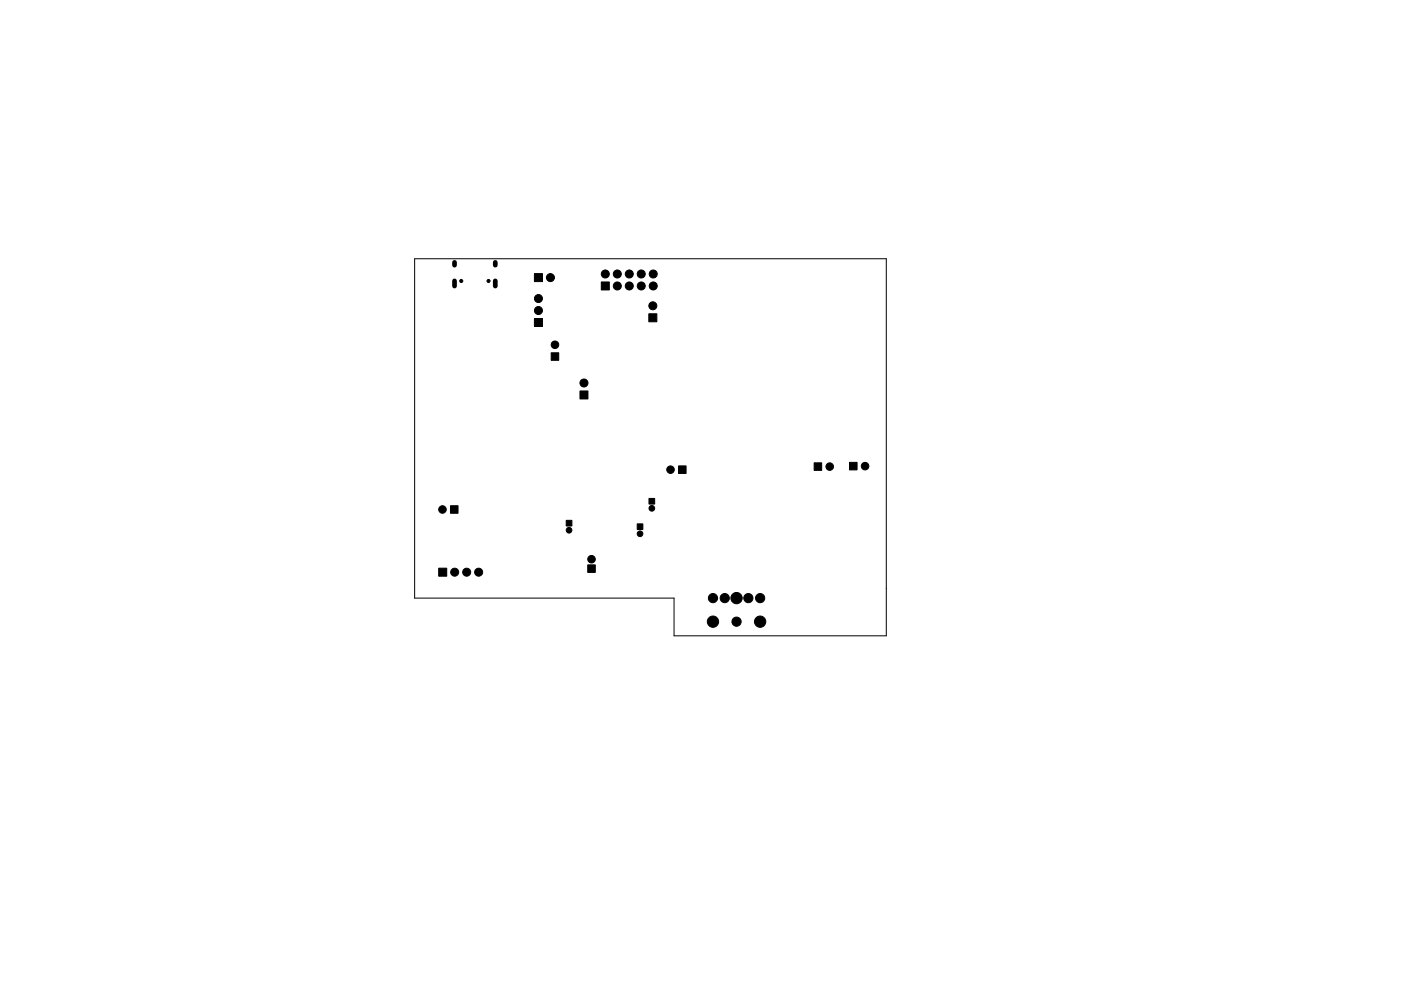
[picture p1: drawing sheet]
<svg xmlns="http://www.w3.org/2000/svg" width="297mm" height="210mm" viewBox="0 0 297 210" stroke-linecap="round" stroke-linejoin="round" font-family="sans-serif">
<path d="M87.9 54.9h100v80h-45v-8h-55z" fill="none" stroke="#000" stroke-width=".21"/>
<g fill="#000" stroke="#000" stroke-width=".21">
<path d="M113.3 58h1.7v1.7h-1.7zM113.3 67.6h1.7v1.7h-1.7zM116.9 74.8h1.6v1.6h-1.6zM127.5 59.8h1.7v1.7h-1.7zM137.6 66.6h1.7v1.7h-1.7zM123 82.9h1.7v1.7h-1.7zM143.9 98.8h1.6v1.6h-1.6zM172.6 98.2h1.6v1.6h-1.6zM180.1 98.1h1.6v1.6h-1.6zM95.5 107.3h1.6v1.6h-1.6zM120.1 110.4h1.1v1.2h-1.1zM135.1 111.1h1.2v1.2h-1.2z"/>
<path d="M137.6 105.7h1.2v1.2h-1.2zM93 120.5h1.7v1.7h-1.7zM124.6 119.8h1.6v1.6h-1.6z"/>
<circle cx="97.8" cy="59.6" r=".33"/>
<circle cx="103.6" cy="59.6" r=".32"/>
<circle cx="116.7" cy="58.9" r=".85"/>
<circle cx="128.3" cy="58.1" r=".85"/>
<circle cx="130.9" cy="58.1" r=".85"/>
<circle cx="133.4" cy="58.1" r=".85"/>
<circle cx="136" cy="58.1" r=".85"/>
<circle cx="138.5" cy="58.1" r=".85"/>
<circle cx="114.2" cy="63.3" r=".85"/>
<circle cx="114.2" cy="65.9" r=".85"/>
<circle cx="117.7" cy="73.1" r=".8"/>
<circle cx="130.9" cy="60.7" r=".85"/>
<circle cx="133.4" cy="60.7" r=".85"/>
<circle cx="136" cy="60.7" r=".85"/>
<circle cx="138.4" cy="64.9" r=".85"/>
<circle cx="138.5" cy="60.7" r=".85"/>
<circle cx="123.8" cy="81.3" r=".85"/>
<circle cx="142.2" cy="99.6" r=".8"/>
<circle cx="175.9" cy="99" r=".8"/>
<circle cx="183.4" cy="98.9" r=".8"/>
<circle cx="93.8" cy="108.1" r=".8"/>
<circle cx="120.6" cy="112.5" r=".6"/>
<circle cx="125.4" cy="118.6" r=".8"/>
<circle cx="135.7" cy="113.2" r=".6"/>
<circle cx="138.2" cy="107.8" r=".6"/>
<circle cx="96.4" cy="121.4" r=".85"/>
<circle cx="98.9" cy="121.4" r=".85"/>
<circle cx="101.5" cy="121.4" r=".85"/>
<circle cx="151.2" cy="126.9" r=".98"/>
<circle cx="151.2" cy="131.9" r="1.2"/>
<circle cx="153.7" cy="126.9" r=".97"/>
<circle cx="156.2" cy="131.9" r=".97"/>
<circle cx="156.2" cy="126.9" r="1.2"/>
<circle cx="158.7" cy="126.9" r=".97"/>
<circle cx="161.2" cy="126.9" r=".98"/>
<circle cx="161.2" cy="131.9" r="1.2"/>
</g>
<path d="M96.4 55.7v.6M96.4 59.6v1.1M105 55.7v.6M105 59.6v1.1" fill="none" stroke="#000" stroke-width="1"/>
</svg>
